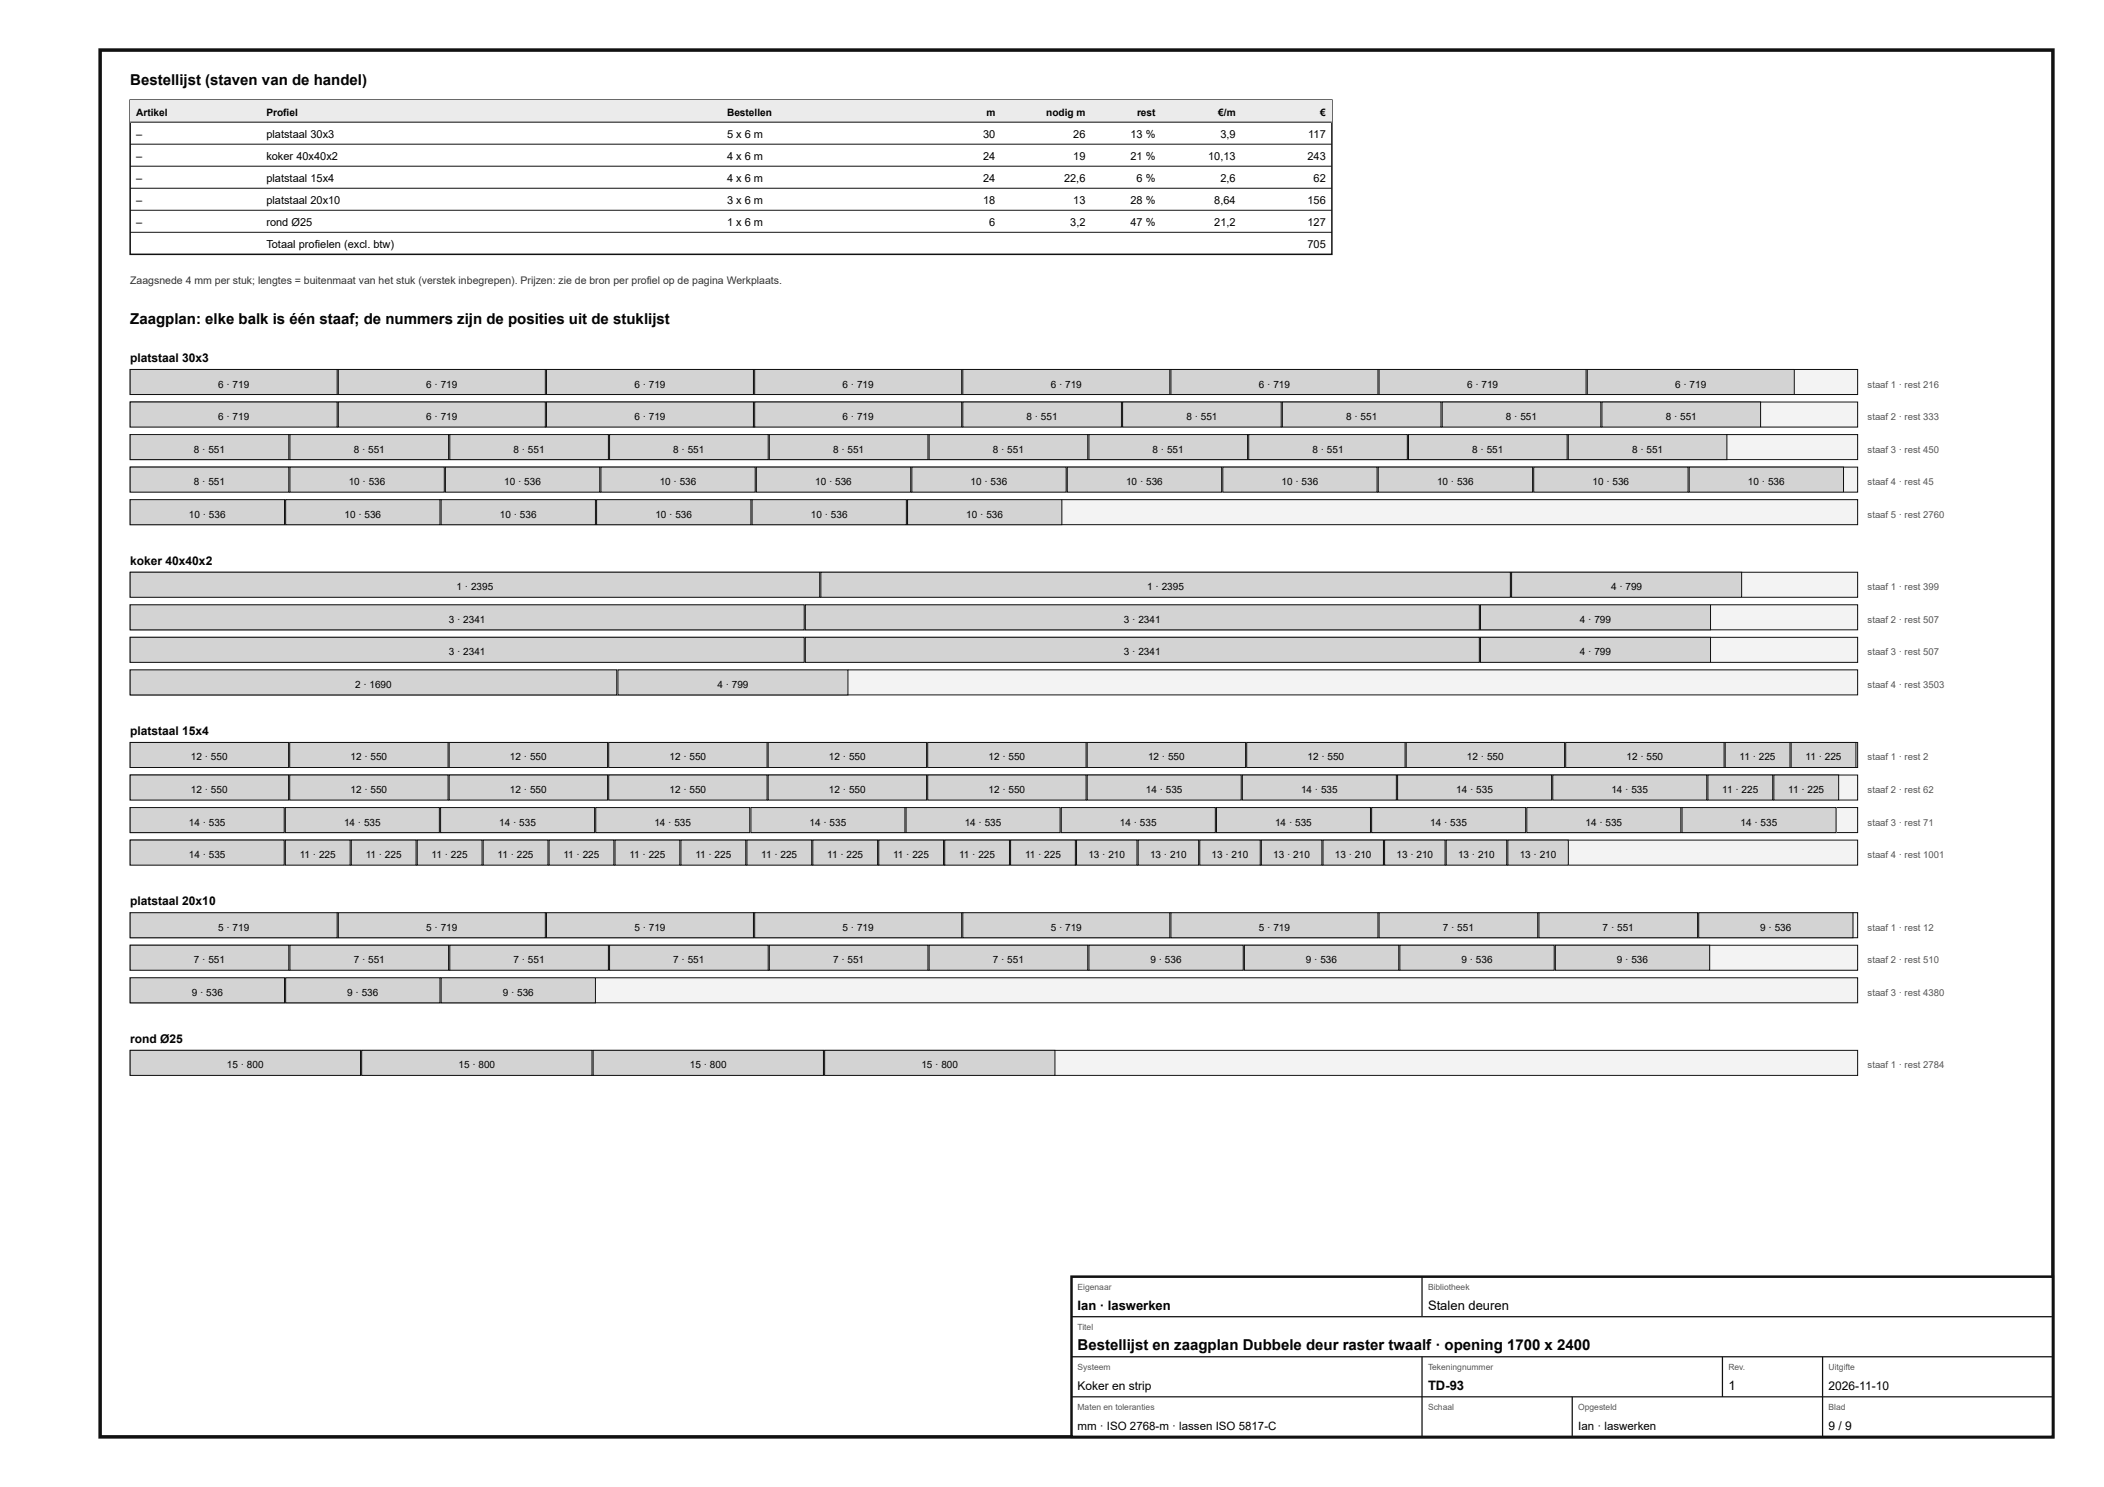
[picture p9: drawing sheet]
<svg xmlns="http://www.w3.org/2000/svg" width="420mm" height="297mm" viewBox="0 0 420 297" stroke-linecap="round" stroke-linejoin="round" font-family="sans-serif">
<defs><g id="words">
<g font-size="3">
<text x="26" y="17">Bestellijst (staven van de handel)</text>
<text x="26" y="64.8">Zaagplan: elke balk is één staaf; de nummers zijn de posities uit de stuklijst</text>
<text x="215.2" y="269.6">Bestellijst en zaagplan Dubbele deur raster twaalf · opening 1700 x 2400</text>
</g>
<g font-size="2.6">
<text x="215.2" y="261.6">Ian · laswerken</text>
<text x="285.2" y="261.6">Stalen deuren</text>
<text x="285.2" y="277.6">TD-93</text>
<text x="345.2" y="277.6">1</text>
</g>
<g font-size="2.4">
<text x="26" y="72.3">platstaal 30x3</text>
<text x="26" y="112.8">koker 40x40x2</text>
<text x="26" y="146.8">platstaal 15x4</text>
<text x="26" y="180.8">platstaal 20x10</text>
<text x="26" y="208.3">rond Ø25</text>
<text x="215.2" y="277.6">Koker en strip</text>
<text x="365.2" y="277.6">2026-11-10</text>
<text x="365.2" y="285.6">9 / 9</text>
</g>
<g font-size="2.3">
<text x="215.2" y="285.6">mm · ISO 2768-m · lassen ISO 5817-C</text>
<text x="315.2" y="285.6">Ian · laswerken</text>
</g>
<g font-size="2.2">
<text x="27.2" y="27.5">–</text>
<text x="53.2" y="27.5">platstaal 30x3</text>
<text x="145.2" y="27.5">5 x 6 m</text>
<text x="196.3" y="27.5">30</text>
<text x="214.3" y="27.5">26</text>
<text x="225.8" y="27.5">13 %</text>
<text x="243.7" y="27.5">3,9</text>
<text x="261.3" y="27.5">117</text>
<text x="27.2" y="31.9">–</text>
<text x="53.2" y="31.9">koker 40x40x2</text>
<text x="145.2" y="31.9">4 x 6 m</text>
<text x="196.3" y="31.9">24</text>
<text x="214.3" y="31.9">19</text>
<text x="225.8" y="31.9">21 %</text>
<text x="241.3" y="31.9">10,13</text>
<text x="261.1" y="31.9">243</text>
<text x="27.2" y="36.3">–</text>
<text x="27.2" y="40.7">–</text>
<text x="53.2" y="36.3">platstaal 15x4</text>
<text x="53.2" y="40.7">platstaal 20x10</text>
<text x="145.2" y="36.3">4 x 6 m</text>
<text x="145.2" y="40.7">3 x 6 m</text>
<text x="196.3" y="36.3">24</text>
<text x="196.3" y="40.7">18</text>
<text x="212.5" y="36.3">22,6</text>
<text x="214.3" y="40.7">13</text>
<text x="225.8" y="40.7">28 %</text>
<text x="227" y="36.3">6 %</text>
<text x="242.5" y="40.7">8,64</text>
<text x="243.7" y="36.3">2,6</text>
<text x="261.1" y="40.7">156</text>
<text x="262.3" y="36.3">62</text>
<text x="27.2" y="45.1">–</text>
<text x="53.2" y="45.1">rond Ø25</text>
<text x="145.2" y="45.1">1 x 6 m</text>
<text x="197.6" y="45.1">6</text>
<text x="213.7" y="45.1">3,2</text>
<text x="225.8" y="45.1">47 %</text>
<text x="242.5" y="45.1">21,2</text>
<text x="261.1" y="45.1">127</text>
<text x="53.2" y="49.5">Totaal profielen (excl. btw)</text>
<text x="261.1" y="49.5">705</text>
</g>
<text font-size="2.1" fill="#333" x="26" y="56.8">Zaagsnede 4 mm per stuk; lengtes = buitenmaat van het stuk (verstek inbegrepen). Prijzen: zie de bron per profiel op de pagina Werkplaats.</text>
<g font-size="2">
<text x="27.2" y="23.1">Artikel</text>
<text x="53.2" y="23.1">Profiel</text>
<text x="145.2" y="23.1">Bestellen</text>
<text x="197" y="23.1">m</text>
<text x="208.9" y="23.1">nodig m</text>
<text x="227.1" y="23.1">rest</text>
<text x="243.3" y="23.1">€/m</text>
<text x="263.7" y="23.1">€</text>
<text x="43.6" y="77.4">6 · 719</text>
<text x="85.1" y="77.4">6 · 719</text>
<text x="126.7" y="77.4">6 · 719</text>
<text x="168.3" y="77.4">6 · 719</text>
<text x="209.8" y="77.4">6 · 719</text>
<text x="251.4" y="77.4">6 · 719</text>
<text x="293" y="77.4">6 · 719</text>
<text x="334.6" y="77.4">6 · 719</text>
<text x="43.6" y="83.9">6 · 719</text>
<text x="85.1" y="83.9">6 · 719</text>
<text x="126.7" y="83.9">6 · 719</text>
<text x="168.3" y="83.9">6 · 719</text>
<text x="205" y="83.9">8 · 551</text>
<text x="236.9" y="83.9">8 · 551</text>
<text x="268.8" y="83.9">8 · 551</text>
<text x="300.8" y="83.9">8 · 551</text>
<text x="332.7" y="83.9">8 · 551</text>
<text x="38.7" y="90.4">8 · 551</text>
<text x="70.6" y="90.4">8 · 551</text>
<text x="102.6" y="90.4">8 · 551</text>
<text x="134.5" y="90.4">8 · 551</text>
<text x="166.4" y="90.4">8 · 551</text>
<text x="198.3" y="90.4">8 · 551</text>
<text x="230.2" y="90.4">8 · 551</text>
<text x="262.1" y="90.4">8 · 551</text>
<text x="294" y="90.4">8 · 551</text>
<text x="325.9" y="90.4">8 · 551</text>
<text x="38.7" y="96.9">8 · 551</text>
<text x="69.7" y="96.9">10 · 536</text>
<text x="100.7" y="96.9">10 · 536</text>
<text x="131.8" y="96.9">10 · 536</text>
<text x="162.8" y="96.9">10 · 536</text>
<text x="193.9" y="96.9">10 · 536</text>
<text x="224.9" y="96.9">10 · 536</text>
<text x="256" y="96.9">10 · 536</text>
<text x="287" y="96.9">10 · 536</text>
<text x="318" y="96.9">10 · 536</text>
<text x="349.1" y="96.9">10 · 536</text>
<text x="37.7" y="103.4">10 · 536</text>
<text x="68.8" y="103.4">10 · 536</text>
<text x="99.8" y="103.4">10 · 536</text>
<text x="130.9" y="103.4">10 · 536</text>
<text x="161.9" y="103.4">10 · 536</text>
<text x="193" y="103.4">10 · 536</text>
<text x="91.2" y="117.9">1 · 2395</text>
<text x="229.1" y="117.9">1 · 2395</text>
<text x="321.7" y="117.9">4 · 799</text>
<text x="89.6" y="124.4">3 · 2341</text>
<text x="224.5" y="124.4">3 · 2341</text>
<text x="315.5" y="124.4">4 · 799</text>
<text x="89.6" y="130.9">3 · 2341</text>
<text x="224.5" y="130.9">3 · 2341</text>
<text x="315.5" y="130.9">4 · 799</text>
<text x="70.9" y="137.4">2 · 1690</text>
<text x="143.3" y="137.4">4 · 799</text>
<text x="38.1" y="151.9">12 · 550</text>
<text x="70" y="151.9">12 · 550</text>
<text x="101.9" y="151.9">12 · 550</text>
<text x="133.7" y="151.9">12 · 550</text>
<text x="165.6" y="151.9">12 · 550</text>
<text x="197.4" y="151.9">12 · 550</text>
<text x="229.3" y="151.9">12 · 550</text>
<text x="261.1" y="151.9">12 · 550</text>
<text x="293" y="151.9">12 · 550</text>
<text x="324.8" y="151.9">12 · 550</text>
<text x="347.4" y="151.9">11 · 225</text>
<text x="360.6" y="151.9">11 · 225</text>
<text x="38.1" y="158.4">12 · 550</text>
<text x="70" y="158.4">12 · 550</text>
<text x="101.9" y="158.4">12 · 550</text>
<text x="133.7" y="158.4">12 · 550</text>
<text x="165.6" y="158.4">12 · 550</text>
<text x="197.4" y="158.4">12 · 550</text>
<text x="228.8" y="158.4">14 · 535</text>
<text x="259.8" y="158.4">14 · 535</text>
<text x="290.8" y="158.4">14 · 535</text>
<text x="321.8" y="158.4">14 · 535</text>
<text x="344" y="158.4">11 · 225</text>
<text x="357.1" y="158.4">11 · 225</text>
<text x="37.7" y="164.9">14 · 535</text>
<text x="68.7" y="164.9">14 · 535</text>
<text x="99.7" y="164.9">14 · 535</text>
<text x="130.7" y="164.9">14 · 535</text>
<text x="161.7" y="164.9">14 · 535</text>
<text x="192.7" y="164.9">14 · 535</text>
<text x="223.7" y="164.9">14 · 535</text>
<text x="254.7" y="164.9">14 · 535</text>
<text x="285.7" y="164.9">14 · 535</text>
<text x="316.6" y="164.9">14 · 535</text>
<text x="347.6" y="164.9">14 · 535</text>
<text x="37.7" y="171.4">14 · 535</text>
<text x="59.9" y="171.4">11 · 225</text>
<text x="73" y="171.4">11 · 225</text>
<text x="86.2" y="171.4">11 · 225</text>
<text x="99.4" y="171.4">11 · 225</text>
<text x="112.5" y="171.4">11 · 225</text>
<text x="125.7" y="171.4">11 · 225</text>
<text x="138.9" y="171.4">11 · 225</text>
<text x="152" y="171.4">11 · 225</text>
<text x="165.2" y="171.4">11 · 225</text>
<text x="178.4" y="171.4">11 · 225</text>
<text x="191.5" y="171.4">11 · 225</text>
<text x="204.7" y="171.4">11 · 225</text>
<text x="217.4" y="171.4">13 · 210</text>
<text x="229.7" y="171.4">13 · 210</text>
<text x="242" y="171.4">13 · 210</text>
<text x="254.3" y="171.4">13 · 210</text>
<text x="266.6" y="171.4">13 · 210</text>
<text x="278.9" y="171.4">13 · 210</text>
<text x="291.2" y="171.4">13 · 210</text>
<text x="303.5" y="171.4">13 · 210</text>
<text x="43.6" y="185.9">5 · 719</text>
<text x="85.1" y="185.9">5 · 719</text>
<text x="126.7" y="185.9">5 · 719</text>
<text x="168.3" y="185.9">5 · 719</text>
<text x="209.8" y="185.9">5 · 719</text>
<text x="251.4" y="185.9">5 · 719</text>
<text x="288.2" y="185.9">7 · 551</text>
<text x="320.1" y="185.9">7 · 551</text>
<text x="351.6" y="185.9">9 · 536</text>
<text x="38.7" y="192.4">7 · 551</text>
<text x="70.6" y="192.4">7 · 551</text>
<text x="102.6" y="192.4">7 · 551</text>
<text x="134.5" y="192.4">7 · 551</text>
<text x="166.4" y="192.4">7 · 551</text>
<text x="198.3" y="192.4">7 · 551</text>
<text x="229.8" y="192.4">9 · 536</text>
<text x="260.8" y="192.4">9 · 536</text>
<text x="291.9" y="192.4">9 · 536</text>
<text x="322.9" y="192.4">9 · 536</text>
<text x="38.3" y="198.9">9 · 536</text>
<text x="69.3" y="198.9">9 · 536</text>
<text x="100.4" y="198.9">9 · 536</text>
<text x="45.3" y="213.4">15 · 800</text>
<text x="91.6" y="213.4">15 · 800</text>
<text x="137.8" y="213.4">15 · 800</text>
<text x="184" y="213.4">15 · 800</text>
</g>
<g font-size="1.9" fill="#555">
<text x="373" y="77.4">staaf 1 · rest 216</text>
<text x="373" y="83.9">staaf 2 · rest 333</text>
<text x="373" y="90.4">staaf 3 · rest 450</text>
<text x="373" y="96.9">staaf 4 · rest 45</text>
<text x="373" y="103.4">staaf 5 · rest 2760</text>
<text x="373" y="117.9">staaf 1 · rest 399</text>
<text x="373" y="124.4">staaf 2 · rest 507</text>
<text x="373" y="130.9">staaf 3 · rest 507</text>
<text x="373" y="137.4">staaf 4 · rest 3503</text>
<text x="373" y="151.9">staaf 1 · rest 2</text>
<text x="373" y="158.4">staaf 2 · rest 62</text>
<text x="373" y="164.9">staaf 3 · rest 71</text>
<text x="373" y="171.4">staaf 4 · rest 1001</text>
<text x="373" y="185.9">staaf 1 · rest 12</text>
<text x="373" y="192.4">staaf 2 · rest 510</text>
<text x="373" y="198.9">staaf 3 · rest 4380</text>
<text x="373" y="213.4">staaf 1 · rest 2784</text>
</g>
<g font-size="1.7" fill="#555">
<text x="215.2" y="257.6">Eigenaar</text>
<text x="285.2" y="257.6">Bibliotheek</text>
<text x="215.2" y="265.6">Titel</text>
<text x="215.2" y="273.6">Systeem</text>
<text x="285.2" y="273.6">Tekeningnummer</text>
<text x="345.2" y="273.6">Rev.</text>
<text x="365.2" y="273.6">Uitgifte</text>
<text x="215.2" y="281.6">Maten en toleranties</text>
<text x="285.2" y="281.6">Schaal</text>
<text x="315.2" y="281.6">Opgesteld</text>
<text x="365.2" y="281.6">Blad</text>
</g>
</g></defs>
<path d="M20 10h390v277h-390z" fill="none" stroke="#111" stroke-width=".7" stroke-linecap="butt"/>
<path d="M26 20h240v30.8h-240z" fill="none" stroke="#111" stroke-width=".3"/>
<path d="M26 20h240v4.4h-240z" fill="#e9ecee"/>
<path d="M26 24.4h240M26 28.8h240M26 33.2h240M26 37.6h240M26 42h240M26 46.4h240" fill="none" stroke="#111" stroke-width=".2"/>
<path d="M26 73.8h345v5h-345z" fill="#f2f3f3"/>
<path d="M26 73.8h345v5h-345z" fill="none" stroke="#111" stroke-width=".2"/>
<path d="M26 73.8h41.3v5h-41.3z" fill="#cfd4d7"/>
<path d="M26 73.8h41.3v5h-41.3z" fill="none" stroke="#111" stroke-width=".2"/>
<path d="M67.6 73.8h41.3v5h-41.3z" fill="#cfd4d7"/>
<path d="M67.6 73.8h41.3v5h-41.3z" fill="none" stroke="#111" stroke-width=".2"/>
<path d="M109.1 73.8h41.4v5h-41.4z" fill="#cfd4d7"/>
<path d="M109.1 73.8h41.4v5h-41.4z" fill="none" stroke="#111" stroke-width=".2"/>
<path d="M150.7 73.8h41.4v5h-41.4z" fill="#cfd4d7"/>
<path d="M150.7 73.8h41.4v5h-41.4z" fill="none" stroke="#111" stroke-width=".2"/>
<path d="M192.3 73.8h41.3v5h-41.3z" fill="#cfd4d7"/>
<path d="M192.3 73.8h41.3v5h-41.3z" fill="none" stroke="#111" stroke-width=".2"/>
<path d="M233.9 73.8h41.3v5h-41.3z" fill="#cfd4d7"/>
<path d="M233.9 73.8h41.3v5h-41.3z" fill="none" stroke="#111" stroke-width=".2"/>
<path d="M275.4 73.8h41.4v5h-41.4z" fill="#cfd4d7"/>
<path d="M275.4 73.8h41.4v5h-41.4z" fill="none" stroke="#111" stroke-width=".2"/>
<path d="M317 73.8h41.3v5h-41.3z" fill="#cfd4d7"/>
<path d="M317 73.8h41.3v5h-41.3z" fill="none" stroke="#111" stroke-width=".2"/>
<path d="M26 80.3h345v5h-345z" fill="#f2f3f3"/>
<path d="M26 80.3h345v5h-345z" fill="none" stroke="#111" stroke-width=".2"/>
<path d="M26 80.3h41.3v5h-41.3z" fill="#cfd4d7"/>
<path d="M26 80.3h41.3v5h-41.3z" fill="none" stroke="#111" stroke-width=".2"/>
<path d="M67.6 80.3h41.3v5h-41.3z" fill="#cfd4d7"/>
<path d="M67.6 80.3h41.3v5h-41.3z" fill="none" stroke="#111" stroke-width=".2"/>
<path d="M109.1 80.3h41.4v5h-41.4z" fill="#cfd4d7"/>
<path d="M109.1 80.3h41.4v5h-41.4z" fill="none" stroke="#111" stroke-width=".2"/>
<path d="M150.7 80.3h41.4v5h-41.4z" fill="#cfd4d7"/>
<path d="M150.7 80.3h41.4v5h-41.4z" fill="none" stroke="#111" stroke-width=".2"/>
<path d="M192.3 80.3h31.7v5h-31.7z" fill="#cfd4d7"/>
<path d="M192.3 80.3h31.7v5h-31.7z" fill="none" stroke="#111" stroke-width=".2"/>
<path d="M224.2 80.3h31.7v5h-31.7z" fill="#cfd4d7"/>
<path d="M224.2 80.3h31.7v5h-31.7z" fill="none" stroke="#111" stroke-width=".2"/>
<path d="M256.1 80.3h31.7v5h-31.7z" fill="#cfd4d7"/>
<path d="M256.1 80.3h31.7v5h-31.7z" fill="none" stroke="#111" stroke-width=".2"/>
<path d="M288 80.3h31.7v5h-31.7z" fill="#cfd4d7"/>
<path d="M288 80.3h31.7v5h-31.7z" fill="none" stroke="#111" stroke-width=".2"/>
<path d="M319.9 80.3h31.7v5h-31.7z" fill="#cfd4d7"/>
<path d="M319.9 80.3h31.7v5h-31.7z" fill="none" stroke="#111" stroke-width=".2"/>
<path d="M26 86.8h345v5h-345z" fill="#f2f3f3"/>
<path d="M26 86.8h345v5h-345z" fill="none" stroke="#111" stroke-width=".2"/>
<path d="M26 86.8h31.7v5h-31.7z" fill="#cfd4d7"/>
<path d="M26 86.8h31.7v5h-31.7z" fill="none" stroke="#111" stroke-width=".2"/>
<path d="M57.9 86.8h31.7v5h-31.7z" fill="#cfd4d7"/>
<path d="M57.9 86.8h31.7v5h-31.7z" fill="none" stroke="#111" stroke-width=".2"/>
<path d="M89.8 86.8h31.7v5h-31.7z" fill="#cfd4d7"/>
<path d="M89.8 86.8h31.7v5h-31.7z" fill="none" stroke="#111" stroke-width=".2"/>
<path d="M121.7 86.8h31.7v5h-31.7z" fill="#cfd4d7"/>
<path d="M121.7 86.8h31.7v5h-31.7z" fill="none" stroke="#111" stroke-width=".2"/>
<path d="M153.6 86.8h31.7v5h-31.7z" fill="#cfd4d7"/>
<path d="M153.6 86.8h31.7v5h-31.7z" fill="none" stroke="#111" stroke-width=".2"/>
<path d="M185.6 86.8h31.6v5h-31.6z" fill="#cfd4d7"/>
<path d="M185.6 86.8h31.6v5h-31.6z" fill="none" stroke="#111" stroke-width=".2"/>
<path d="M217.5 86.8h31.7v5h-31.7z" fill="#cfd4d7"/>
<path d="M217.5 86.8h31.7v5h-31.7z" fill="none" stroke="#111" stroke-width=".2"/>
<path d="M249.4 86.8h31.7v5h-31.7z" fill="#cfd4d7"/>
<path d="M249.4 86.8h31.7v5h-31.7z" fill="none" stroke="#111" stroke-width=".2"/>
<path d="M281.3 86.8h31.7v5h-31.7z" fill="#cfd4d7"/>
<path d="M281.3 86.8h31.7v5h-31.7z" fill="none" stroke="#111" stroke-width=".2"/>
<path d="M313.2 86.8h31.7v5h-31.7z" fill="#cfd4d7"/>
<path d="M313.2 86.8h31.7v5h-31.7z" fill="none" stroke="#111" stroke-width=".2"/>
<path d="M26 93.3h345v5h-345z" fill="#f2f3f3"/>
<path d="M26 93.3h345v5h-345z" fill="none" stroke="#111" stroke-width=".2"/>
<path d="M26 93.3h31.7v5h-31.7z" fill="#cfd4d7"/>
<path d="M26 93.3h31.7v5h-31.7z" fill="none" stroke="#111" stroke-width=".2"/>
<path d="M57.9 93.3h30.8v5h-30.8z" fill="#cfd4d7"/>
<path d="M57.9 93.3h30.8v5h-30.8z" fill="none" stroke="#111" stroke-width=".2"/>
<path d="M89 93.3h30.8v5h-30.8z" fill="#cfd4d7"/>
<path d="M89 93.3h30.8v5h-30.8z" fill="none" stroke="#111" stroke-width=".2"/>
<path d="M120 93.3h30.8v5h-30.8z" fill="#cfd4d7"/>
<path d="M120 93.3h30.8v5h-30.8z" fill="none" stroke="#111" stroke-width=".2"/>
<path d="M151.1 93.3h30.8v5h-30.8z" fill="#cfd4d7"/>
<path d="M151.1 93.3h30.8v5h-30.8z" fill="none" stroke="#111" stroke-width=".2"/>
<path d="M182.1 93.3h30.8v5h-30.8z" fill="#cfd4d7"/>
<path d="M182.1 93.3h30.8v5h-30.8z" fill="none" stroke="#111" stroke-width=".2"/>
<path d="M213.2 93.3h30.8v5h-30.8z" fill="#cfd4d7"/>
<path d="M213.2 93.3h30.8v5h-30.8z" fill="none" stroke="#111" stroke-width=".2"/>
<path d="M244.2 93.3h30.8v5h-30.8z" fill="#cfd4d7"/>
<path d="M244.2 93.3h30.8v5h-30.8z" fill="none" stroke="#111" stroke-width=".2"/>
<path d="M275.3 93.3h30.8v5h-30.8z" fill="#cfd4d7"/>
<path d="M275.3 93.3h30.8v5h-30.8z" fill="none" stroke="#111" stroke-width=".2"/>
<path d="M306.3 93.3h30.8v5h-30.8z" fill="#cfd4d7"/>
<path d="M306.3 93.3h30.8v5h-30.8z" fill="none" stroke="#111" stroke-width=".2"/>
<path d="M337.4 93.3h30.8v5h-30.8z" fill="#cfd4d7"/>
<path d="M337.4 93.3h30.8v5h-30.8z" fill="none" stroke="#111" stroke-width=".2"/>
<path d="M26 99.8h345v5h-345z" fill="#f2f3f3"/>
<path d="M26 99.8h345v5h-345z" fill="none" stroke="#111" stroke-width=".2"/>
<path d="M26 99.8h30.8v5h-30.8z" fill="#cfd4d7"/>
<path d="M26 99.8h30.8v5h-30.8z" fill="none" stroke="#111" stroke-width=".2"/>
<path d="M57 99.8h30.9v5h-30.9z" fill="#cfd4d7"/>
<path d="M57 99.8h30.9v5h-30.9z" fill="none" stroke="#111" stroke-width=".2"/>
<path d="M88.1 99.8h30.8v5h-30.8z" fill="#cfd4d7"/>
<path d="M88.1 99.8h30.8v5h-30.8z" fill="none" stroke="#111" stroke-width=".2"/>
<path d="M119.1 99.8h30.9v5h-30.9z" fill="#cfd4d7"/>
<path d="M119.1 99.8h30.9v5h-30.9z" fill="none" stroke="#111" stroke-width=".2"/>
<path d="M150.2 99.8h30.8v5h-30.8z" fill="#cfd4d7"/>
<path d="M150.2 99.8h30.8v5h-30.8z" fill="none" stroke="#111" stroke-width=".2"/>
<path d="M181.2 99.8h30.9v5h-30.9z" fill="#cfd4d7"/>
<path d="M181.2 99.8h30.9v5h-30.9z" fill="none" stroke="#111" stroke-width=".2"/>
<path d="M26 114.3h345v5h-345z" fill="#f2f3f3"/>
<path d="M26 114.3h345v5h-345z" fill="none" stroke="#111" stroke-width=".2"/>
<path d="M26 114.3h137.7v5h-137.7z" fill="#cfd4d7"/>
<path d="M26 114.3h137.7v5h-137.7z" fill="none" stroke="#111" stroke-width=".2"/>
<path d="M163.9 114.3h137.7v5h-137.7z" fill="#cfd4d7"/>
<path d="M163.9 114.3h137.7v5h-137.7z" fill="none" stroke="#111" stroke-width=".2"/>
<path d="M301.9 114.3h45.9v5h-45.9z" fill="#cfd4d7"/>
<path d="M301.9 114.3h45.9v5h-45.9z" fill="none" stroke="#111" stroke-width=".2"/>
<path d="M26 120.8h345v5h-345z" fill="#f2f3f3"/>
<path d="M26 120.8h345v5h-345z" fill="none" stroke="#111" stroke-width=".2"/>
<path d="M26 120.8h134.6v5h-134.6z" fill="#cfd4d7"/>
<path d="M26 120.8h134.6v5h-134.6z" fill="none" stroke="#111" stroke-width=".2"/>
<path d="M160.8 120.8h134.6v5h-134.6z" fill="#cfd4d7"/>
<path d="M160.8 120.8h134.6v5h-134.6z" fill="none" stroke="#111" stroke-width=".2"/>
<path d="M295.7 120.8h45.9v5h-45.9z" fill="#cfd4d7"/>
<path d="M295.7 120.8h45.9v5h-45.9z" fill="none" stroke="#111" stroke-width=".2"/>
<path d="M26 127.3h345v5h-345z" fill="#f2f3f3"/>
<path d="M26 127.3h345v5h-345z" fill="none" stroke="#111" stroke-width=".2"/>
<path d="M26 127.3h134.6v5h-134.6z" fill="#cfd4d7"/>
<path d="M26 127.3h134.6v5h-134.6z" fill="none" stroke="#111" stroke-width=".2"/>
<path d="M160.8 127.3h134.6v5h-134.6z" fill="#cfd4d7"/>
<path d="M160.8 127.3h134.6v5h-134.6z" fill="none" stroke="#111" stroke-width=".2"/>
<path d="M295.7 127.3h45.9v5h-45.9z" fill="#cfd4d7"/>
<path d="M295.7 127.3h45.9v5h-45.9z" fill="none" stroke="#111" stroke-width=".2"/>
<path d="M26 133.8h345v5h-345z" fill="#f2f3f3"/>
<path d="M26 133.8h345v5h-345z" fill="none" stroke="#111" stroke-width=".2"/>
<path d="M26 133.8h97.2v5h-97.2z" fill="#cfd4d7"/>
<path d="M26 133.8h97.2v5h-97.2z" fill="none" stroke="#111" stroke-width=".2"/>
<path d="M123.4 133.8h45.9v5h-45.9z" fill="#cfd4d7"/>
<path d="M123.4 133.8h45.9v5h-45.9z" fill="none" stroke="#111" stroke-width=".2"/>
<path d="M26 148.3h345v5h-345z" fill="#f2f3f3"/>
<path d="M26 148.3h345v5h-345z" fill="none" stroke="#111" stroke-width=".2"/>
<path d="M26 148.3h31.6v5h-31.6z" fill="#cfd4d7"/>
<path d="M26 148.3h31.6v5h-31.6z" fill="none" stroke="#111" stroke-width=".2"/>
<path d="M57.9 148.3h31.6v5h-31.6z" fill="#cfd4d7"/>
<path d="M57.9 148.3h31.6v5h-31.6z" fill="none" stroke="#111" stroke-width=".2"/>
<path d="M89.7 148.3h31.6v5h-31.6z" fill="#cfd4d7"/>
<path d="M89.7 148.3h31.6v5h-31.6z" fill="none" stroke="#111" stroke-width=".2"/>
<path d="M121.6 148.3h31.6v5h-31.6z" fill="#cfd4d7"/>
<path d="M121.6 148.3h31.6v5h-31.6z" fill="none" stroke="#111" stroke-width=".2"/>
<path d="M153.4 148.3h31.6v5h-31.6z" fill="#cfd4d7"/>
<path d="M153.4 148.3h31.6v5h-31.6z" fill="none" stroke="#111" stroke-width=".2"/>
<path d="M185.3 148.3h31.6v5h-31.6z" fill="#cfd4d7"/>
<path d="M185.3 148.3h31.6v5h-31.6z" fill="none" stroke="#111" stroke-width=".2"/>
<path d="M217.1 148.3h31.7v5h-31.7z" fill="#cfd4d7"/>
<path d="M217.1 148.3h31.7v5h-31.7z" fill="none" stroke="#111" stroke-width=".2"/>
<path d="M249 148.3h31.6v5h-31.6z" fill="#cfd4d7"/>
<path d="M249 148.3h31.6v5h-31.6z" fill="none" stroke="#111" stroke-width=".2"/>
<path d="M280.8 148.3h31.7v5h-31.7z" fill="#cfd4d7"/>
<path d="M280.8 148.3h31.7v5h-31.7z" fill="none" stroke="#111" stroke-width=".2"/>
<path d="M312.7 148.3h31.6v5h-31.6z" fill="#cfd4d7"/>
<path d="M312.7 148.3h31.6v5h-31.6z" fill="none" stroke="#111" stroke-width=".2"/>
<path d="M344.5 148.3h13v5h-13z" fill="#cfd4d7"/>
<path d="M344.5 148.3h13v5h-13z" fill="none" stroke="#111" stroke-width=".2"/>
<path d="M357.7 148.3h13v5h-13z" fill="#cfd4d7"/>
<path d="M357.7 148.3h13v5h-13z" fill="none" stroke="#111" stroke-width=".2"/>
<path d="M26 154.8h345v5h-345z" fill="#f2f3f3"/>
<path d="M26 154.8h345v5h-345z" fill="none" stroke="#111" stroke-width=".2"/>
<path d="M26 154.8h31.6v5h-31.6z" fill="#cfd4d7"/>
<path d="M26 154.8h31.6v5h-31.6z" fill="none" stroke="#111" stroke-width=".2"/>
<path d="M57.9 154.8h31.6v5h-31.6z" fill="#cfd4d7"/>
<path d="M57.9 154.8h31.6v5h-31.6z" fill="none" stroke="#111" stroke-width=".2"/>
<path d="M89.7 154.8h31.6v5h-31.6z" fill="#cfd4d7"/>
<path d="M89.7 154.8h31.6v5h-31.6z" fill="none" stroke="#111" stroke-width=".2"/>
<path d="M121.6 154.8h31.6v5h-31.6z" fill="#cfd4d7"/>
<path d="M121.6 154.8h31.6v5h-31.6z" fill="none" stroke="#111" stroke-width=".2"/>
<path d="M153.4 154.8h31.6v5h-31.6z" fill="#cfd4d7"/>
<path d="M153.4 154.8h31.6v5h-31.6z" fill="none" stroke="#111" stroke-width=".2"/>
<path d="M185.3 154.8h31.6v5h-31.6z" fill="#cfd4d7"/>
<path d="M185.3 154.8h31.6v5h-31.6z" fill="none" stroke="#111" stroke-width=".2"/>
<path d="M217.1 154.8h30.8v5h-30.8z" fill="#cfd4d7"/>
<path d="M217.1 154.8h30.8v5h-30.8z" fill="none" stroke="#111" stroke-width=".2"/>
<path d="M248.1 154.8h30.8v5h-30.8z" fill="#cfd4d7"/>
<path d="M248.1 154.8h30.8v5h-30.8z" fill="none" stroke="#111" stroke-width=".2"/>
<path d="M279.1 154.8h30.8v5h-30.8z" fill="#cfd4d7"/>
<path d="M279.1 154.8h30.8v5h-30.8z" fill="none" stroke="#111" stroke-width=".2"/>
<path d="M310.1 154.8h30.8v5h-30.8z" fill="#cfd4d7"/>
<path d="M310.1 154.8h30.8v5h-30.8z" fill="none" stroke="#111" stroke-width=".2"/>
<path d="M341.1 154.8h12.9v5h-12.9z" fill="#cfd4d7"/>
<path d="M341.1 154.8h12.9v5h-12.9z" fill="none" stroke="#111" stroke-width=".2"/>
<path d="M354.3 154.8h12.9v5h-12.9z" fill="#cfd4d7"/>
<path d="M354.3 154.8h12.9v5h-12.9z" fill="none" stroke="#111" stroke-width=".2"/>
<path d="M26 161.3h345v5h-345z" fill="#f2f3f3"/>
<path d="M26 161.3h345v5h-345z" fill="none" stroke="#111" stroke-width=".2"/>
<path d="M26 161.3h30.8v5h-30.8z" fill="#cfd4d7"/>
<path d="M26 161.3h30.8v5h-30.8z" fill="none" stroke="#111" stroke-width=".2"/>
<path d="M57 161.3h30.7v5h-30.7z" fill="#cfd4d7"/>
<path d="M57 161.3h30.7v5h-30.7z" fill="none" stroke="#111" stroke-width=".2"/>
<path d="M88 161.3h30.7v5h-30.7z" fill="#cfd4d7"/>
<path d="M88 161.3h30.7v5h-30.7z" fill="none" stroke="#111" stroke-width=".2"/>
<path d="M119 161.3h30.7v5h-30.7z" fill="#cfd4d7"/>
<path d="M119 161.3h30.7v5h-30.7z" fill="none" stroke="#111" stroke-width=".2"/>
<path d="M150 161.3h30.7v5h-30.7z" fill="#cfd4d7"/>
<path d="M150 161.3h30.7v5h-30.7z" fill="none" stroke="#111" stroke-width=".2"/>
<path d="M181 161.3h30.7v5h-30.7z" fill="#cfd4d7"/>
<path d="M181 161.3h30.7v5h-30.7z" fill="none" stroke="#111" stroke-width=".2"/>
<path d="M212 161.3h30.7v5h-30.7z" fill="#cfd4d7"/>
<path d="M212 161.3h30.7v5h-30.7z" fill="none" stroke="#111" stroke-width=".2"/>
<path d="M242.9 161.3h30.8v5h-30.8z" fill="#cfd4d7"/>
<path d="M242.9 161.3h30.8v5h-30.8z" fill="none" stroke="#111" stroke-width=".2"/>
<path d="M273.9 161.3h30.8v5h-30.8z" fill="#cfd4d7"/>
<path d="M273.9 161.3h30.8v5h-30.8z" fill="none" stroke="#111" stroke-width=".2"/>
<path d="M304.9 161.3h30.8v5h-30.8z" fill="#cfd4d7"/>
<path d="M304.9 161.3h30.8v5h-30.8z" fill="none" stroke="#111" stroke-width=".2"/>
<path d="M335.9 161.3h30.8v5h-30.8z" fill="#cfd4d7"/>
<path d="M335.9 161.3h30.8v5h-30.8z" fill="none" stroke="#111" stroke-width=".2"/>
<path d="M26 167.8h345v5h-345z" fill="#f2f3f3"/>
<path d="M26 167.8h345v5h-345z" fill="none" stroke="#111" stroke-width=".2"/>
<path d="M26 167.8h30.8v5h-30.8z" fill="#cfd4d7"/>
<path d="M26 167.8h30.8v5h-30.8z" fill="none" stroke="#111" stroke-width=".2"/>
<path d="M57 167.8h12.9v5h-12.9z" fill="#cfd4d7"/>
<path d="M57 167.8h12.9v5h-12.9z" fill="none" stroke="#111" stroke-width=".2"/>
<path d="M70.2 167.8h12.9v5h-12.9z" fill="#cfd4d7"/>
<path d="M70.2 167.8h12.9v5h-12.9z" fill="none" stroke="#111" stroke-width=".2"/>
<path d="M83.3 167.8h13v5h-13z" fill="#cfd4d7"/>
<path d="M83.3 167.8h13v5h-13z" fill="none" stroke="#111" stroke-width=".2"/>
<path d="M96.5 167.8h12.9v5h-12.9z" fill="#cfd4d7"/>
<path d="M96.5 167.8h12.9v5h-12.9z" fill="none" stroke="#111" stroke-width=".2"/>
<path d="M109.7 167.8h12.9v5h-12.9z" fill="#cfd4d7"/>
<path d="M109.7 167.8h12.9v5h-12.9z" fill="none" stroke="#111" stroke-width=".2"/>
<path d="M122.8 167.8h13v5h-13z" fill="#cfd4d7"/>
<path d="M122.8 167.8h13v5h-13z" fill="none" stroke="#111" stroke-width=".2"/>
<path d="M136 167.8h12.9v5h-12.9z" fill="#cfd4d7"/>
<path d="M136 167.8h12.9v5h-12.9z" fill="none" stroke="#111" stroke-width=".2"/>
<path d="M149.2 167.8h12.9v5h-12.9z" fill="#cfd4d7"/>
<path d="M149.2 167.8h12.9v5h-12.9z" fill="none" stroke="#111" stroke-width=".2"/>
<path d="M162.3 167.8h13v5h-13z" fill="#cfd4d7"/>
<path d="M162.3 167.8h13v5h-13z" fill="none" stroke="#111" stroke-width=".2"/>
<path d="M175.5 167.8h12.9v5h-12.9z" fill="#cfd4d7"/>
<path d="M175.5 167.8h12.9v5h-12.9z" fill="none" stroke="#111" stroke-width=".2"/>
<path d="M188.7 167.8h12.9v5h-12.9z" fill="#cfd4d7"/>
<path d="M188.7 167.8h12.9v5h-12.9z" fill="none" stroke="#111" stroke-width=".2"/>
<path d="M201.8 167.8h13v5h-13z" fill="#cfd4d7"/>
<path d="M201.8 167.8h13v5h-13z" fill="none" stroke="#111" stroke-width=".2"/>
<path d="M215 167.8h12.1v5h-12.1z" fill="#cfd4d7"/>
<path d="M215 167.8h12.1v5h-12.1z" fill="none" stroke="#111" stroke-width=".2"/>
<path d="M227.3 167.8h12.1v5h-12.1z" fill="#cfd4d7"/>
<path d="M227.3 167.8h12.1v5h-12.1z" fill="none" stroke="#111" stroke-width=".2"/>
<path d="M239.6 167.8h12.1v5h-12.1z" fill="#cfd4d7"/>
<path d="M239.6 167.8h12.1v5h-12.1z" fill="none" stroke="#111" stroke-width=".2"/>
<path d="M251.9 167.8h12.1v5h-12.1z" fill="#cfd4d7"/>
<path d="M251.9 167.8h12.1v5h-12.1z" fill="none" stroke="#111" stroke-width=".2"/>
<path d="M264.2 167.8h12.1v5h-12.1z" fill="#cfd4d7"/>
<path d="M264.2 167.8h12.1v5h-12.1z" fill="none" stroke="#111" stroke-width=".2"/>
<path d="M276.5 167.8h12.1v5h-12.1z" fill="#cfd4d7"/>
<path d="M276.5 167.8h12.1v5h-12.1z" fill="none" stroke="#111" stroke-width=".2"/>
<path d="M288.8 167.8h12.1v5h-12.1z" fill="#cfd4d7"/>
<path d="M288.8 167.8h12.1v5h-12.1z" fill="none" stroke="#111" stroke-width=".2"/>
<path d="M301.1 167.8h12.1v5h-12.1z" fill="#cfd4d7"/>
<path d="M301.1 167.8h12.1v5h-12.1z" fill="none" stroke="#111" stroke-width=".2"/>
<path d="M26 182.3h345v5h-345z" fill="#f2f3f3"/>
<path d="M26 182.3h345v5h-345z" fill="none" stroke="#111" stroke-width=".2"/>
<path d="M26 182.3h41.3v5h-41.3z" fill="#cfd4d7"/>
<path d="M26 182.3h41.3v5h-41.3z" fill="none" stroke="#111" stroke-width=".2"/>
<path d="M67.6 182.3h41.3v5h-41.3z" fill="#cfd4d7"/>
<path d="M67.6 182.3h41.3v5h-41.3z" fill="none" stroke="#111" stroke-width=".2"/>
<path d="M109.1 182.3h41.4v5h-41.4z" fill="#cfd4d7"/>
<path d="M109.1 182.3h41.4v5h-41.4z" fill="none" stroke="#111" stroke-width=".2"/>
<path d="M150.7 182.3h41.4v5h-41.4z" fill="#cfd4d7"/>
<path d="M150.7 182.3h41.4v5h-41.4z" fill="none" stroke="#111" stroke-width=".2"/>
<path d="M192.3 182.3h41.3v5h-41.3z" fill="#cfd4d7"/>
<path d="M192.3 182.3h41.3v5h-41.3z" fill="none" stroke="#111" stroke-width=".2"/>
<path d="M233.9 182.3h41.3v5h-41.3z" fill="#cfd4d7"/>
<path d="M233.9 182.3h41.3v5h-41.3z" fill="none" stroke="#111" stroke-width=".2"/>
<path d="M275.4 182.3h31.7v5h-31.7z" fill="#cfd4d7"/>
<path d="M275.4 182.3h31.7v5h-31.7z" fill="none" stroke="#111" stroke-width=".2"/>
<path d="M307.3 182.3h31.7v5h-31.7z" fill="#cfd4d7"/>
<path d="M307.3 182.3h31.7v5h-31.7z" fill="none" stroke="#111" stroke-width=".2"/>
<path d="M339.3 182.3h30.8v5h-30.8z" fill="#cfd4d7"/>
<path d="M339.3 182.3h30.8v5h-30.8z" fill="none" stroke="#111" stroke-width=".2"/>
<path d="M26 188.8h345v5h-345z" fill="#f2f3f3"/>
<path d="M26 188.8h345v5h-345z" fill="none" stroke="#111" stroke-width=".2"/>
<path d="M26 188.8h31.7v5h-31.7z" fill="#cfd4d7"/>
<path d="M26 188.8h31.7v5h-31.7z" fill="none" stroke="#111" stroke-width=".2"/>
<path d="M57.9 188.8h31.7v5h-31.7z" fill="#cfd4d7"/>
<path d="M57.9 188.8h31.7v5h-31.7z" fill="none" stroke="#111" stroke-width=".2"/>
<path d="M89.8 188.8h31.7v5h-31.7z" fill="#cfd4d7"/>
<path d="M89.8 188.8h31.7v5h-31.7z" fill="none" stroke="#111" stroke-width=".2"/>
<path d="M121.7 188.8h31.7v5h-31.7z" fill="#cfd4d7"/>
<path d="M121.7 188.8h31.7v5h-31.7z" fill="none" stroke="#111" stroke-width=".2"/>
<path d="M153.6 188.8h31.7v5h-31.7z" fill="#cfd4d7"/>
<path d="M153.6 188.8h31.7v5h-31.7z" fill="none" stroke="#111" stroke-width=".2"/>
<path d="M185.6 188.8h31.6v5h-31.6z" fill="#cfd4d7"/>
<path d="M185.6 188.8h31.6v5h-31.6z" fill="none" stroke="#111" stroke-width=".2"/>
<path d="M217.5 188.8h30.8v5h-30.8z" fill="#cfd4d7"/>
<path d="M217.5 188.8h30.8v5h-30.8z" fill="none" stroke="#111" stroke-width=".2"/>
<path d="M248.5 188.8h30.8v5h-30.8z" fill="#cfd4d7"/>
<path d="M248.5 188.8h30.8v5h-30.8z" fill="none" stroke="#111" stroke-width=".2"/>
<path d="M279.6 188.8h30.8v5h-30.8z" fill="#cfd4d7"/>
<path d="M279.6 188.8h30.8v5h-30.8z" fill="none" stroke="#111" stroke-width=".2"/>
<path d="M310.6 188.8h30.8v5h-30.8z" fill="#cfd4d7"/>
<path d="M310.6 188.8h30.8v5h-30.8z" fill="none" stroke="#111" stroke-width=".2"/>
<path d="M26 195.3h345v5h-345z" fill="#f2f3f3"/>
<path d="M26 195.3h345v5h-345z" fill="none" stroke="#111" stroke-width=".2"/>
<path d="M26 195.3h30.8v5h-30.8z" fill="#cfd4d7"/>
<path d="M26 195.3h30.8v5h-30.8z" fill="none" stroke="#111" stroke-width=".2"/>
<path d="M57 195.3h30.9v5h-30.9z" fill="#cfd4d7"/>
<path d="M57 195.3h30.9v5h-30.9z" fill="none" stroke="#111" stroke-width=".2"/>
<path d="M88.1 195.3h30.8v5h-30.8z" fill="#cfd4d7"/>
<path d="M88.1 195.3h30.8v5h-30.8z" fill="none" stroke="#111" stroke-width=".2"/>
<path d="M26 209.8h345v5h-345z" fill="#f2f3f3"/>
<path d="M26 209.8h345v5h-345z" fill="none" stroke="#111" stroke-width=".2"/>
<path d="M26 209.8h46v5h-46z" fill="#cfd4d7"/>
<path d="M26 209.8h46v5h-46z" fill="none" stroke="#111" stroke-width=".2"/>
<path d="M72.2 209.8h46v5h-46z" fill="#cfd4d7"/>
<path d="M72.2 209.8h46v5h-46z" fill="none" stroke="#111" stroke-width=".2"/>
<path d="M118.5 209.8h46v5h-46z" fill="#cfd4d7"/>
<path d="M118.5 209.8h46v5h-46z" fill="none" stroke="#111" stroke-width=".2"/>
<path d="M164.7 209.8h46v5h-46z" fill="#cfd4d7"/>
<path d="M164.7 209.8h46v5h-46z" fill="none" stroke="#111" stroke-width=".2"/>
<path d="M214 255h196v32h-196z" fill="#fff"/>
<path d="M214 255h196v32h-196z" fill="none" stroke="#111" stroke-width=".5"/>
<path d="M284 255v8M214 263h196M214 271h196M214 279h196M284 271v16M314 279v8M344 271v8M364 271v16" fill="none" stroke="#111" stroke-width=".25"/>
<use href="#words"/>
</svg>
